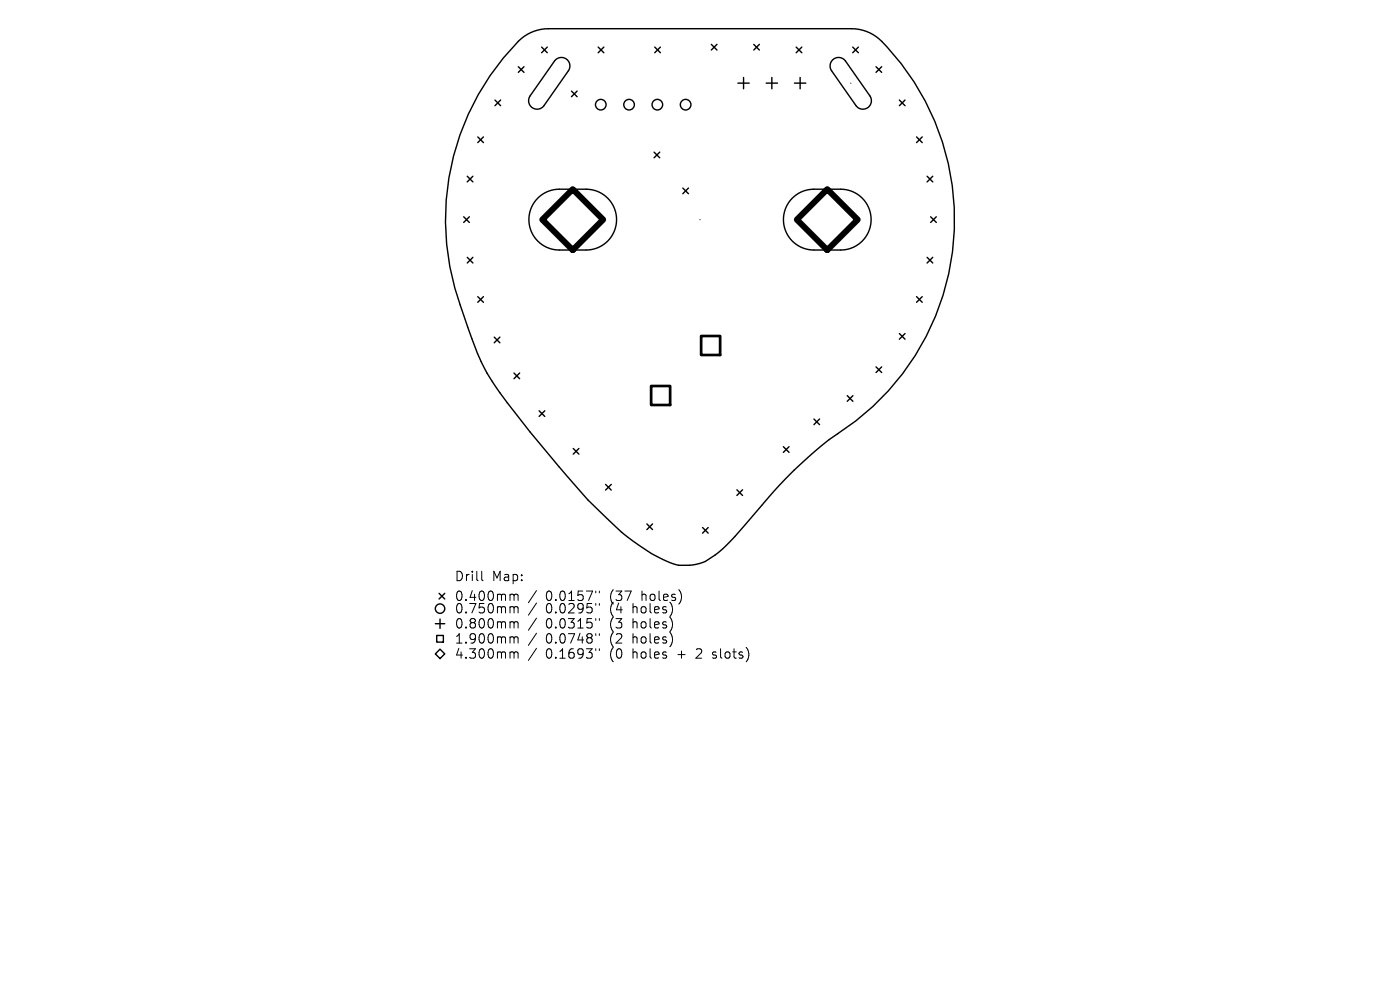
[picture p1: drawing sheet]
<svg xmlns="http://www.w3.org/2000/svg" width="297mm" height="210mm" viewBox="0 0 297 210" stroke-linecap="round" stroke-linejoin="round" font-family="sans-serif">
<defs><g id="words">
<g font-size="2.8">
<text x="96.4" y="123.6">Drill</text>
<text x="104.4" y="123.6">Map:</text>
<text x="96.4" y="127.8">0.400mm</text>
<text x="96.4" y="130.4">0.750mm</text>
<text x="115.8" y="127.8">0.0157&quot;</text>
<text x="115.8" y="130.4">0.0295&quot;</text>
<text x="129.5" y="127.8">(37</text>
<text x="129.5" y="130.4">(4</text>
<text x="134.5" y="130.4">holes)</text>
<text x="136.4" y="127.8">holes)</text>
<text x="96.4" y="133.6">0.800mm</text>
<text x="96.4" y="136.8">1.900mm</text>
<text x="115.8" y="133.6">0.0315&quot;</text>
<text x="115.8" y="136.8">0.0748&quot;</text>
<text x="129.5" y="133.6">(3</text>
<text x="129.5" y="136.8">(2</text>
<text x="134.5" y="133.6">holes)</text>
<text x="134.5" y="136.8">holes)</text>
<text x="96.4" y="140">4.300mm</text>
<text x="115.8" y="140">0.1693&quot;</text>
<text x="129.5" y="140">(0</text>
<text x="134.5" y="140">holes</text>
<text x="144.2" y="140">+</text>
<text x="148.4" y="140">2</text>
<text x="152" y="140">slots)</text>
</g>
</g></defs>
<g fill="none" stroke="#000" stroke-width=".3">
<path d="M110 14.2l1.2 1.2M110 8.7a9 9 0 0 1 6.4-2.6h64.3a9.5 9.5 0 0 1 7.5 3.8 54.1 54.1 0 0 1-12.3 83.3l-4.5 3.8-4.8 4.6-2.9 3.2-7.8 9-2.1 2.2-2.1 1.7-2.1 1.4-1 .4-2.1 .4h-2.5l-1.9-.6-2.6-1.2-2.8-1.7-3.9-2.8-5.7-5.3a65.1 65.1 0 0 1-6.3-6.8l-2-2.2a172.5 172.5 0 0 1-12.7-15.9l-2.8-4.3-1-2-1-2.1-2.1-5.6a64.3 64.3 0 0 1-4.7-22.3 54 54 0 0 1 15.5-38.4zM111.2 14.2l-1.2 1.2M114.9 10l1.2 1.2M116.1 10l-1.2 1.2M117.8 12.7a1.8 1.8 0 0 1 2.5-.1 1.8 1.8 0 0 1 .3 2.4l-5.2 7.4a1.8 1.8 0 0 1-2.5 .4 1.8 1.8 0 0 1-.4-2.5zM121.2 19.3l1.2 1.2M122.4 19.3l-1.2 1.2M126.9 10l1.2 1.2M128.1 10l-1.2 1.2M138.9 10l1.2 1.2M140.1 10l-1.2 1.2"/>
<path d="M150.9 9.4l1.2 1.2M152.1 9.4l-1.2 1.2M156.5 17.6h2.4M157.7 16.4v2.4M159.9 9.4l1.2 1.2M161.1 9.4l-1.2 1.2M162.5 17.6h2.4M163.7 16.4v2.4M168.5 17.6h2.4M168.9 10l1.2 1.2M169.7 16.4v2.4M170.1 10l-1.2 1.2"/>
<path d="M176.6 12.7a1.8 1.8 0 0 1 2.8 .3l5.1 7.3a1.8 1.8 0 0 1-.4 2.5 1.8 1.8 0 0 1-2.5-.4l-5.2-7.4a1.8 1.8 0 0 1 .2-2.3zM180.9 10l1.2 1.2M182.1 10l-1.2 1.2M185.8 14.2l1.2 1.2M187 14.2l-1.2 1.2M99.1 37.4l1.2 1.2M100.3 37.4l-1.2 1.2M101.4 29l1.2 1.2M102.6 29l-1.2 1.2M105 21.2l1.2 1.2M106.2 21.2l-1.2 1.2M138.8 32.3l1.2 1.2"/>
<path d="M140 32.3l-1.2 1.2M144.9 39.9l1.2 1.2M146.1 39.9l-1.2 1.2M190.8 21.2l1.2 1.2M192 21.2l-1.2 1.2M194.4 29l1.2 1.2M195.6 29l-1.2 1.2M196.7 37.4l1.2 1.2M197.9 37.4l-1.2 1.2M98.4 46l1.2 1.2M99.1 54.6l1.2 1.2M99.6 46l-1.2 1.2"/>
<path d="M100.3 54.6l-1.2 1.2M114.1 42a6.4 6.4 0 0 1 4.6-1.9h5.7a6.5 6.5 0 0 1 6.4 6.5 6.5 6.5 0 0 1-6.4 6.4h-5.7a6.5 6.5 0 0 1-6-3.9 6.5 6.5 0 0 1 1.4-7.1zM168.1 42a6.4 6.4 0 0 1 4.6-1.9h5.7a6.5 6.5 0 0 1 6.4 6.5 6.5 6.5 0 0 1-6.4 6.4h-5.7a6.4 6.4 0 0 1-6-3.9 6.4 6.4 0 0 1 1.4-7.1zM196.7 54.6l1.2 1.2M197.4 46l1.2 1.2M197.9 54.6l-1.2 1.2M198.6 46l-1.2 1.2M101.4 62.9l1.2 1.2M102.6 62.9l-1.2 1.2M104.8 71.5l1.2 1.2M106 71.5l-1.2 1.2M109 79.1l1.2 1.2"/>
<path d="M110.2 79.1l-1.2 1.2M185.8 77.8l1.2 1.2M187 77.8l-1.2 1.2M190.8 70.8l1.2 1.2M192 70.8l-1.2 1.2M194.4 62.9l1.2 1.2M195.6 62.9l-1.2 1.2M114.4 87.1l1.2 1.2M115.6 87.1l-1.2 1.2M121.6 95.1l1.2 1.2M122.8 95.1l-1.2 1.2M166.2 94.8l1.2 1.2"/>
<path d="M167.4 94.8l-1.2 1.2M172.7 88.9l1.2 1.2M173.9 88.9l-1.2 1.2M179.7 83.9l1.2 1.2M180.9 83.9l-1.2 1.2M128.5 102.8l1.2 1.2M129.7 102.8l-1.2 1.2M137.2 111.1l1.2 1.2M138.4 111.1l-1.2 1.2M149 111.9l1.2 1.2M150.2 111.9l-1.2 1.2M156.3 103.9l1.2 1.2"/>
<path d="M157.5 103.9l-1.2 1.2M92.4 132.3h2M92.6 134.8h1.5v1.4h-1.5zM93.2 125.9l1.2 1.2M93.4 137.7l1 1-1 1-1-1zM93.4 131.3v2M94.4 125.9l-1.2 1.2"/>
<circle cx="127.5" cy="22.2" r="1.12"/>
<circle cx="133.5" cy="22.2" r="1.12"/>
<circle cx="139.5" cy="22.2" r="1.12"/>
<circle cx="145.5" cy="22.2" r="1.12"/>
<circle cx="93.4" cy="129.1" r="1"/>
</g>
<g fill="#000" stroke="#000" stroke-width=".21">
<circle cx="180.5" cy="17.7" r=".03"/>
<circle cx="148.5" cy="46.6" r=".03"/>
</g>
<path d="M148.7 71.3h4.1v4h-4.1zM138.1 81.9h4.1v4h-4.1z" fill="none" stroke="#000" stroke-width=".57"/>
<path d="M121.5 40.1l6.5 6.5-6.5 6.4-6.4-6.4zM169.1 46.6l6.4-6.5 6.5 6.5-6.5 6.4z" fill="none" stroke="#000" stroke-width="1.3"/>
<g fill="none" stroke="#000" stroke-width=".21">
<path d="M102.2 121.2v1.7l.3 .3M108.5 126l.5 .1 .1 .2M108.5 128.7l.5 .1 .1 .2M108.5 131.9l.5 .1 .1 .2M108.5 135.1l.5 .1 .1 .2M108.5 138.3l.5 .1 .1 .2M109.1 126.3l.2-.3 .5 .1 .1 1.3M109.1 126.3v1.1M109.1 129v1M109.1 132.2v1M109.1 135.4v1M109.1 138.6v1"/>
<path d="M109.1 129l.2-.3 .5 .1 .1 1.2M109.1 132.2l.2-.3 .5 .1 .1 1.2M109.1 135.4l.2-.3 .5 .1 .1 1.2M109.1 138.6l.2-.3 .5 .1 .1 1.2M113.8 125.3l-1.7 2.6M113.8 127.9l-1.7 2.6M113.8 131.1l-1.7 2.6M113.8 134.3l-1.7 2.6M113.8 137.5l-1.7 2.6M126.4 125.4v.4M126.4 128v.4M126.4 131.2v.4"/>
<path d="M126.4 134.4v.4M126.4 137.6v.4M127.1 125.4v.4M127.1 128v.4M127.1 131.2v.4M127.1 134.4v.4M127.1 137.6v.4M151.1 139.5l.2 .1M151.2 138.4v.5"/>
</g>
<use href="#words"/>
</svg>
